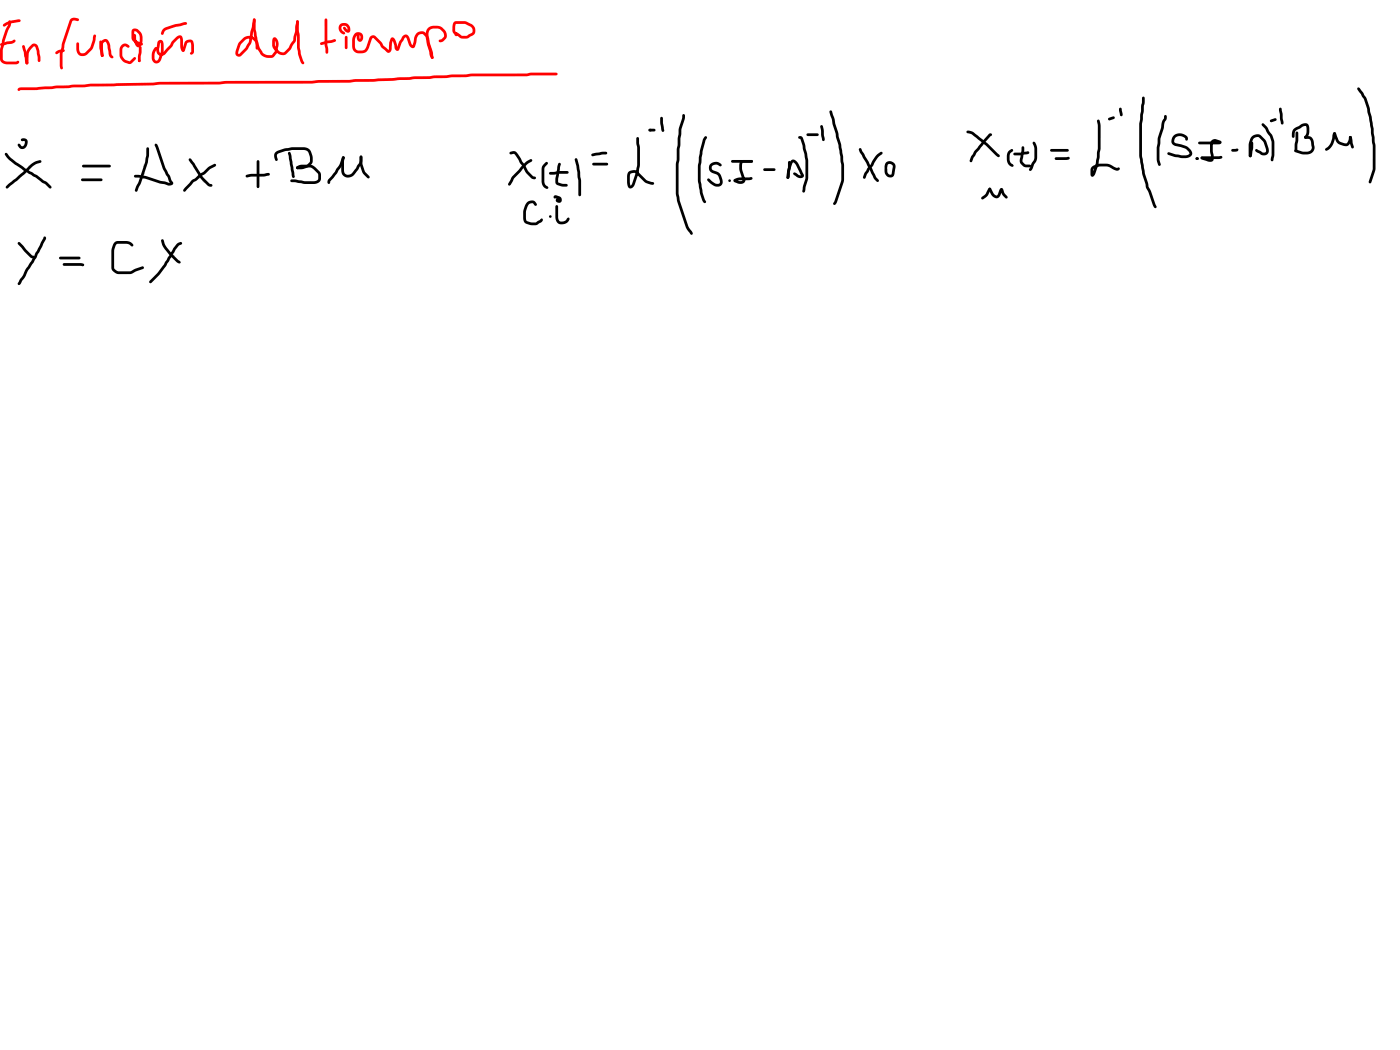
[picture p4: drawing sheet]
<svg xmlns="http://www.w3.org/2000/svg" width="346mm" height="259mm" viewBox="0 0 346 259" stroke-linecap="round" stroke-linejoin="round" font-family="sans-serif">
<g fill="#f00">
<path d="M2.1 5.1h.5l.1 .2-.1 1.1a20.1 20.1 0 0 0-1.9 5.8v2.4a.89 .89 0 0 0 1.1 .6h2.1l.5-.2a.45 .45 0 0 1 .3 .5 .45 .45 0 0 1-.5 .3l-2.5 .1a1.5 1.5 0 0 1-1.7-1.4v-2.3l.3-1a15.7 15.7 0 0 1 1.7-5z"/>
<path d="M.1 10.8l1.4-.5 1.3-.2 .7-.3 .3 .1a.9 .9 0 0 1-.9 .9l-2.6 .6-.2-.1z"/>
<path d="M.8 6l.8-.5 1.3-.5 1.9-.2 .3 .3-.3 .3-2 .4-1.8 .8-.3-.4z"/>
<path d="M5.5 11.2h.5l.5 1.4 .5 3-.4 .3-.2-.1-.2-.5-.3-2.4-.4-1.3z"/>
<path d="M7.5 11.3l.3-.3a.98 .98 0 0 1 1.6 .4l.6 2.6-.1 1.2-.3 .1-.3-.3-.3-2.5-.3-.9-.3-.2-1.2 1.5-.2 2.7-.3 .3-.4-.3 .1-2.6 .4-.8z"/>
<path d="M17.4 4.7l.5-.3h.6l.8 .2 .2 .3-.3 .3-1-.1-.4 .3-1.8 5.4-.5 2.3 .1 3.7-.4 .3-.3-.2-.1-.6v-3.3l.5-2.4z"/>
<path d="M13.8 12.8l.7-.5 1.2-.2 .3 .4a1.19 1.19 0 0 1-1.2 .5l-.8 .4-.4-.3z"/>
<path d="M18.9 10.5l.3-.1 .3 .4v1.4a.93 .93 0 0 0 .6 1 .93 .93 0 0 0 1.1-.4l1.1-1.1 .6-1.9a1.08 1.08 0 0 1 .5-1.3l.3 .4-.2 1.3-.6 1.8-1 1.1a1.65 1.65 0 0 1-1.9 .7 1.65 1.65 0 0 1-1.1-1.6z"/>
<path d="M24.6 10.1l.3-.1 .3 .3v1.5l.4 1.9-.3 .4-.4-.4-.4-1.8z"/>
<path d="M25.1 13.4l.4 .1 .1 .2-.2 .3h-.4l-.1-.3z"/>
<path d="M25.1 10.1a1.09 1.09 0 0 1 1.2-.4 1.09 1.09 0 0 1 .8 .9l.4 2.8 .5 .7-.1 .2-.3 .1a1.59 1.59 0 0 1-.9-1.9l-.5-2a.37 .37 0 0 0-.3-.2 .37 .37 0 0 0-.4 .3l-.1 1.6 .2 1.6-.3 .3-.4-.4-.1-1.5v-1.5z"/>
<path d="M30 11.2a1.16 1.16 0 0 1 1.4-.3l.5 .3 .1 .3-.1 .2-.2 .1-.9-.4-.6 .6 .1 2.1 .6 .7 1.1 .3 1-.9h.5l.1 .2-1.3 1.4-1.4-.3a2.35 2.35 0 0 1-1.4-2.1v-1.4z"/>
<path d="M34.4 11.5h.5l.1 .2-.3 2.5a.84 .84 0 0 1-.3 1.2 .84 .84 0 0 1-.3-1.2z"/>
<path d="M32.7 7.3l.1-.1a1.95 1.95 0 0 1 2.4 2.1 1.98 1.98 0 0 1-1 2.4l-.5-.2-.4-.6-.3-1-.1-1.2 .1-.2h.5l.2 1.4 .4 1.1 .4-.8v-1.3l-.8-1.1-.5-.1v1.9l.7 .5 1.3 .6v.4l-.3 .1-1.3-.5-.9-.7-.2-.5v-1.7z"/>
<path d="M39.1 10.1a.82 .82 0 0 1 1-.1 .82 .82 0 0 1 .3 1 5.2 5.2 0 0 1-1.4 4.6 1.21 1.21 0 0 1-1.5-1.3l.2-1.6 .5-1 .3-.1 .3 .3-.6 1.3v1.2l.3 .5h.4a6.3 6.3 0 0 0 .8-3.9l-.1-.5-.3 1.6a.66 .66 0 0 0 .2 .9 .66 .66 0 0 0 .9-.2l1.6-1.7a4.5 4.5 0 0 1 2.4-2.4l.5 .2 .3 .8v1.8l.2 .7-.4 .1 .6-1.8a1.25 1.25 0 0 1 2.2-.1l.1 2.3-.2 .6-.5 .2-.3-.3 .3-.5v-1.6l-.2-.7-.8 .3-.5 1.8a.5 .5 0 0 1-.6 .3 .5 .5 0 0 1-.4-.5l-.3-2.9-1.4 1.2-.5 1-1.5 1.6a1.37 1.37 0 0 1-1.9 .4 1.37 1.37 0 0 1-.5-1.8l.3-1.4z"/>
<path d="M40.3 7.1a18.8 18.8 0 0 1 5.2-1.6h.6v.5l-2.8 .7-2.2 .7-1 1.2-.3-.1v-.3z"/>
<path d="M62.5 4.6h.5l.1 .6-1 5.3-1 1.7-1.3 1.3a.97 .97 0 0 1-1.3 .3 .97 .97 0 0 1-.3-1.3 4.1 4.1 0 0 1 3.4-3.6 2.46 2.46 0 0 1 2.2 1.7v1.3l-.3 .4-.4-.4-.1-1.5a1.75 1.75 0 0 0-1.9-.8l-.3 .1a4.1 4.1 0 0 0-2 3.3l.1 .3 .3-.1 1.4-1.4 .8-1.3z"/>
<path d="M62.5 4.6h.5l.1 .3v2.3l.2 1a9.2 9.2 0 0 0 1.1 3.9l.4 .6a1.62 1.62 0 0 0 1.6 .9l.8-.1 .6-.8 .1-.9a1.73 1.73 0 0 0-.2-1.9l.3-.1-.1 1.6a2.33 2.33 0 0 0 2.1 1.5l1.3-1.1 1.1-1.8 .5-2.2 .2-2.5 .4-.3a1.11 1.11 0 0 1 .1 1.5l-.1 1.4-.4 2.2-.5 .7a5.7 5.7 0 0 1-2.4 2.8 3 3 0 0 1-3-2.5v-.9a.73 .73 0 0 1 .5-1 .73 .73 0 0 1 .9 .8l.2 .9-.3 1.8-.7 1.2a2.54 2.54 0 0 1-3.6-.8 12 12 0 0 1-1.7-5.6z"/>
<path d="M73.2 5.1l.3-.1 .3 .3 .2 6.4 .3 1.7 .9 2.2-.4 .3-.6-.7-.8-3.2-.1-3.2-.2-1.2z"/>
<path d="M80.3 4.6l.2-.1 .3 .4v6.1l.3 1.9-.4 .4-.3-.4-.2-1.9z"/>
<path d="M79.1 10.6l1.4-.5 2.1-.4 .4 .3-.2 .3-.7 .2-2.7 .6-.3-.1z"/>
<path d="M85.2 9l.3-.1 .3 .3v2.6l-.3 .3-.4-.3z"/>
<path d="M84 6a1.52 1.52 0 0 1 2 0 1.52 1.52 0 0 1 .2 2l-.8-.1-.7-1 .3-.3 1 .8-.2 .1v-.6a.88 .88 0 0 0-1.3-.4l-.2 .3a1 1 0 0 0 .7 1.1l.3 .3-.1 .2-.4 .1a1.56 1.56 0 0 1-.8-2.5z"/>
<path d="M87.6 8.3a1.22 1.22 0 0 1 1.9 .2 1.22 1.22 0 0 1-.7 1.8l-.5-.3-.2-.7 .1-.8h.5l.2 1.2 .1-.7-.3-.3a.83 .83 0 0 0-1 .9l.1 2.5 .6 .4h1.1a1.21 1.21 0 0 0 1-1.2l.7-1.9a1 1 0 0 1 .8-.7 1 1 0 0 1 1 .5l1.2 1.2 .5 .9 1.2 1.1 .3-2.3a.73 .73 0 0 1 .7-.9 .73 .73 0 0 1 .8 .8l.5 1.9h-.2a4.1 4.1 0 0 1 1-2.3l.3-.5a.97 .97 0 0 1 1-.6 .97 .97 0 0 1 .8 .9l.5 1.4 .4 .4-.2 .1 .5-2a1.79 1.79 0 0 1 2.7-1.3l.9 1.1 1.1 4.6a.39 .39 0 0 1 0 .6 .39 .39 0 0 1-.6-.1l-1.2-4.8-.9-1a1.18 1.18 0 0 0-1.4 1l-.1 1.2a1.41 1.41 0 0 1-.7 1.3l-.5-.1-.5-.5-.9-2.1-.3 .2-.4 .7a3.6 3.6 0 0 0-.9 2.1 .72 .72 0 0 1-.9 .2 .72 .72 0 0 1-.3-.9l-.6-1.6 .3-.1-.3 .8-.1 1.4a.83 .83 0 0 1-.5 1 .83 .83 0 0 1-1.1-.5l-.9-.8-.5-.9-1.5-1.4-.4 .2-.7 2.2a1.84 1.84 0 0 1-2 1.4h-.6a1.68 1.68 0 0 1-1.5-2v-1.7z"/>
<path d="M105.6 7l.9-.6h1.7l.9 .3 .7 .7a1.73 1.73 0 0 1 .3 2.2l-.9 .8a.48 .48 0 0 1-.6 0 .48 .48 0 0 1-.2-.5l.6-.2 .6-.6a1.06 1.06 0 0 0-.2-1.2l-.8-.7-.7-.2-1.4 .2-.6 .6-.1 1.3 .3 1.6 1 3.5-.3 .4a1.16 1.16 0 0 1-.8-1.2l-.9-4.2 .1-1.4z"/>
<path d="M112.1 5.4l.4-.2h2.3l1.4 .6a1.7 1.7 0 0 1 .6 3l-1.3 .7h-1.4l-.5-.2-1.2-1 .3-.4 1.3 .9 1.2 .1 1.5-1a1.14 1.14 0 0 0-.8-1.5l-1.1-.5h-2.2l-.2 1.7 .6 1-.4 .4-.3-.3-.6-1 .1-1.5z"/>
<path d="M4.4 21.9l.7-.3h3.9l13.3-.9 15.5-.3 1.8-.2 37.4-.2 1.8-.2 7.5-.1 1.5-.2 9.1-.2 5.5-.4 3.7-.1 5.5-.4h3.4l1.5-.2h13.5l1.2-.3h6.2l.3 .4-.3 .3h-6.2l-1.2 .2-13.5 .1-1.4 .2h-3.5l-5.5 .4h-3.7l-5.5 .5-9.1 .2-1.5 .2h-7.5l-1.8 .2-37.4 .3-1.8 .2-15.4 .2-13.4 .9-3.9 .1-.4 .2-.4-.4z"/>
<circle cx="6.7" cy="15.6" r=".34"/>
<circle cx="34.4" cy="15" r=".34"/>
</g>
<g fill="#000">
<path d="M1.3 37.8l.5 .1 1 1.2 3.4 2.5 3 1.7 1.5 1.2 .9 .5 1 1v.5h-.4l-1-1-.8-.4-1.6-1.2-3-1.8-2.1-1.5-2-1.6-.5-.7zM5.2 34.3a1.08 1.08 0 0 1 1.5 .2 1.08 1.08 0 0 1-.1 1.4 1.13 1.13 0 0 1-.8 .9 1.13 1.13 0 0 1-1.1-.4l-.4-.6 .4-.4 .8 .7a.9 .9 0 0 0 .7-1.1l-1-.2zM36.2 36.5h.5l.1 .2v1.6l-.3 1.8-.6 1.9a11.9 11.9 0 0 1-1.5 4l-.6 1.3h-.4l-.1-.4 .5-1.2a11.1 11.1 0 0 0 1.4-3.9l.7-1.8zM38.3 35.5l.2-.1 .3 .2 .2 .5 1.8 5.3 1.2 2 .3 1.1a.73 .73 0 0 1 .4 1 .73 .73 0 0 1-.9 .3l-2.3-.5-3.6-1.2-2.5-.2-.3-.4 .3-.3 2.4 .2 3.9 1.3 2 .5 .5-.1v.3l-2-3.8-2-5.7zM46.7 39.2h.5l2.9 4.5 1.7 1.7a.52 .52 0 0 1 .6 .6l-.5 .1-.5-.2-1.7-1.6-3.1-4.7zM63.5 39.6h.5l.1 .3v6.2l-.4 .4-.3-.4zM68 37.6a12.1 12.1 0 0 1 8.1-.9 3.2 3.2 0 0 1 .7 4 3.9 3.9 0 0 1-3.5 1.1l-.2-.4 .1-.2 .3-.1a2.81 2.81 0 0 0 3-1.2 2.56 2.56 0 0 0-1-2.8l-.5-.1a11.1 11.1 0 0 0-6.5 1.1l.1 1.3-.3 .4-.4-.3-.2-.8v-.7zM71.2 37.6l.2-.1a1.93 1.93 0 0 1 .6 1.6l.7 3.5v1.3a.65 .65 0 0 1-.7-.3 .65 .65 0 0 1 0-.7l-.9-5zM84.5 38.7h.6l-.1 .5-.5-.1zM84.6 38.7h.4l.1 .2-.1 3.3a1.15 1.15 0 0 0 1 1 1.15 1.15 0 0 0 1.2-.8l1.5-2.2 .2-1.7h.5l.1 1.1-.2 .9-1.6 2.3a1.83 1.83 0 0 1-2.1 1 1.83 1.83 0 0 1-1.3-2v-2zM88.9 38.5l.2-.1 .4 .3a6.1 6.1 0 0 0 .6 3.6l1.1 1.2v.5h-.5l-1.3-1.6a6 6 0 0 1-.5-3.9zM125.9 37.6l.9-.3 .7 .3 2.4 3.7a4.9 4.9 0 0 0 1.7 2.2l.1 .1a.52 .52 0 0 1 .6 .6l-.6 .1-.6-.4a5.5 5.5 0 0 1-1.8-2.3l-2.1-3.4-.3-.2h-1z"/>
<path d="M129.4 40.4l.7-.6 .9-.5 .4 .1 .1 .2-.2 .3a11.9 11.9 0 0 0-3.3 3.1 5.8 5.8 0 0 0-1.9 2.6l-.3 .3-.3-.1v-.5a7.1 7.1 0 0 1 2.4-3.2zM142 39.2l.3-.1 .3 .2 .7 3.1 .2 2.3v3.4l-.3 .4-.4-.4v-3.5l-.5-3.6-.4-1.5zM146.1 38l2.8-.5h.7l.4 .3-.4 .3-3.3 .5-.2-.1zM157.2 33.9l.3-.1 .3 .4 .2 2.3v4.2a15.3 15.3 0 0 1-1.5 5.3 .83 .83 0 0 1-1 .5 .83 .83 0 0 1-.6-.9 4.2 4.2 0 0 1 .3-3.2 1.98 1.98 0 0 1 2.2-.1l2.2 2.2 1.9 .6v.4l-.7 .1-1.4-.5-2.6-2.4a.84 .84 0 0 0-1.3 .8l.2 2.4 .4-.5a15 15 0 0 0 1.2-4.7zM163.1 28.9l.3-.1 .3 .4 .2 3.3a.63 .63 0 0 1-.6-.3 .63 .63 0 0 1 0-.7l-.3-1.2zM168.6 28.3h.5l.1 .7a12.2 12.2 0 0 0-1 4.3l-.6 7.4v7.2l.3 1.7 2.1 6.3 1.1 1.7-.1 .3-.3 .1-.3-.2-1.1-1.7-2.1-6.3-.3-1.7v-7.4l.2-1.3 .2-5.1a14.8 14.8 0 0 1 1.1-4.9zM174 33.8l.3-.2 .3 .3-.4 .9-1 4.1-.2 2.1v3.4l.5 3.3 .9 2.1-.4 .4-.5-.6-.6-1.7-.6-3.5v-3.4l.3-2.2 .9-4.2zM180.6 39.6l5-.1 .4 .3-.4 .4h-4.7l-.4-.4zM197.2 33.7a.78 .78 0 0 1 1.2 .6l.5 2.4a16 16 0 0 1 .7 5.4l-.1 2.1-.6 2.1a1.08 1.08 0 0 1-.5 1.3l-.3-.4 .8-3.1v-2a20.7 20.7 0 0 0-.7-6l-.6-1.8-.4-.1zM199.2 33l2.7-.1 .3 .4-.3 .3h-2.4l-.4-.3zM202.6 31l.3-.1 .3 .2 .3 2.4a.9 .9 0 0 1-.2 1.4l-.3-.4-.2-.9zM204.9 27.3l.2-.1 .4 .3 1.5 5.2 .7 2.9 .7 5.2v4.1l-1.7 5-.6 .7-.4-.3 2-5.7 .1-3.8-.8-5-2.2-8.1z"/>
<path d="M212.2 36.7l.2-.1 .3 .2 3.6 6.9 .7 .7v.5h-.5l-.8-.9-1.8-3.8-1.6-2.6-.2-.6zM216.5 38.2l1.1-.7 .4 .3-1.4 1.4-1.1 1.8-.8 .9-1.1 2.2h-.4l-.1-.3 .4-1.1zM238.7 32.3h.7l1 .4 3.4 2.7 2.5 2.5a.66 .66 0 0 1 .5 .8 .75 .75 0 0 1-.9-.3l-2.5-2.5-3.4-2.7-1.3-.4zM244.2 33.1a.42 .42 0 0 1 .5-.1 .42 .42 0 0 1 .2 .5l-.4 .1-3.3 4.1-1.2 2.3h-.5l-.1-.3 .3-.9 .8-1.4zM249.1 37.3l.6-.5 .4 .1v.5l-.7 .6a2.8 2.8 0 0 0 .2 2.3l.7 .6-.1 .2-.3 .1a2.38 2.38 0 0 1-1.2-3zM250.3 37.8l3.5-.4 .4 .3a1.37 1.37 0 0 1-1.4 .5l-2.2 .2-.3-.1zM252.4 36.2h.4l.1 .2-.4 3.6 .6 .6h1.2l.3 .4-.3 .3h-1.1l-1-.7a1.56 1.56 0 0 1-.2-1.9zM255.1 35.1l.2-.1 .3 .2a7.3 7.3 0 0 1 .2 4.8l-.4 .6-.6 1.3-.4 .3-.2-.1v-.4l1.2-2.7v-2.4l-.4-1.2zM259.4 36.9l4.2-.1 .4 .3-.4 .4h-4l-.3-.4zM260.5 38.9l3.6-.1a.57 .57 0 0 1-.2 .6 .57 .57 0 0 1-.6 .1h-2.5l-.3-.1zM271 29.6l.2-.1 .4 .3 .2 1.2v5.6l-.3 2.6a11.5 11.5 0 0 1-1.5 4.4 .49 .49 0 0 1-.5-.1 .49 .49 0 0 1-.2-.5v-1a1.39 1.39 0 0 1 1.3-1.3l1-.3h1.9l2.3 1.1 .4-.2a.44 .44 0 0 1 .2 .6 .44 .44 0 0 1-.5 .3l-.8-.2-1.5-.8-2-.1-1.5 .6-.1 1.4-.4-.1 1-2.6 .5-3.7zM273.7 29.2l1.2-.5 .4 .4-.2 .3-1.1 .3-.3-.1z"/>
<path d="M276.4 26.7l.3-.1 .3 .3 .2 1.5-.3 .3-.3-.3-.3-1.2zM282.1 23.9h.5l.1 1.4-.7 5.3v8l.7 4.2 .9 3.2 .6 1.2 1.4 3.9-.3 .3-.5-.5-1.2-3.5-.6-1.1-.9-3.4-.8-4.2v-8.1zM287.6 28.5h.4l.1 .7-.5 1.1-.5 2.2a4.8 4.8 0 0 0-.6 2.7l-.2 2.6a4.9 4.9 0 0 0 .3 2.7v.4l-.3 .1-.3-.3a6.1 6.1 0 0 1-.4-3.3l.3-2.2a6.8 6.8 0 0 1 .8-3.5l.2-1.6 .5-.9zM289.9 33.4a2.29 2.29 0 0 1 3.5 .8l-.1 .4-.3 .1-.2-.1-.2-.5a1.47 1.47 0 0 0-1.7-.5 1.47 1.47 0 0 0-.9 1.5l.4 .3 1.3 .3a2.87 2.87 0 0 1 2.7 2.5l-.4 .4-.5 .3-1.6 .1-1.9-.3-1.5-.5-.3-.3 .4-.3 3.1 .7h1.6a.47 .47 0 0 0 .4-.4 .47 .47 0 0 0-.2-.5l-.8-.7-2.2-.6a1.39 1.39 0 0 1-1.2-.9 1.39 1.39 0 0 1 .4-1.5zM296 35.1l5.1-.2v.5l-1.2-.4a.62 .62 0 0 0-.4 .9l.2 2.5a1.26 1.26 0 0 1-.3 1.5h-1.1l-1.6-.5-.2-.3 .3-.4 .3 .2-.1-.2 2 .6v-.7a8.2 8.2 0 0 1-.1-3.5 1.13 1.13 0 0 1 1.5-.7l.8 .3a.51 .51 0 0 1 .4 .6 .51 .51 0 0 1-.7 .3h-4.7l-.2-.1zM296.6 38.7l4.9-.2 .4 .3-.3 .4-.6 .1h-4l.1-.1-.3 .1-.3-.3zM304.1 36.9l1.4-.2 .3 .3-.3 .4-1.1 .1-.3-.1zM309.2 33.6a1.68 1.68 0 0 1 2.5 .2 5.1 5.1 0 0 1 1.6 3.9 1.46 1.46 0 0 1-2.5 .1l-.6-.3-.3-.4 .4-.3 .8 .4a1.2 1.2 0 0 0 1.4 .4l.2-.3a4.6 4.6 0 0 0-1.8-3.4h-.1a1.27 1.27 0 0 0-1.4 .7l-.4 1.1 .1 2.8-.4 .3-.3-.4v-2.8l.3-1.3zM308.9 35.1h.5l.1 .2v1.2l-.4 1.9-.4 .4-.3-.3zM311.6 30.5h.5l.7 .8 1.3 2 .5 1.4 .1 .9a9.1 9.1 0 0 1-.2 3.7l-.1 .5h-.3a.93 .93 0 0 1-.1-1.4v-3.5l-.5-1.2-1.1-1.9-.8-.8zM313.6 29.7l1.3-.5 .4 .3-.3 .3-1 .4-.3-.1zM315.9 26.7l.3-.1 .3 .3 .3 2.5a.9 .9 0 0 1-.2 1.4l-.3-.4-.2-.9-.3-2.3z"/>
<path d="M319.5 31.8l1.8-1.1a1.16 1.16 0 0 1 1.2-.3 1.16 1.16 0 0 1 .8 .9 2.97 2.97 0 0 1-.6 2.8l-.3 .2-.4-.4 .6-1v-1.3a.44 .44 0 0 0-.2-.5 .44 .44 0 0 0-.6 .1l-1.1 .7a1.13 1.13 0 0 0-1 1.2l-.1 .9h-.5v-1.3zM320 32.6h.5l.1 .2-.2 4.4-.4 .4-.3-.4zM322.1 33.7l.8-.1a1.47 1.47 0 0 1 1.6 1.7v.5a1.73 1.73 0 0 1-1.7 2.3 5.4 5.4 0 0 1-3-.5l-.2-.4 .1-.2 .3-.1a4.8 4.8 0 0 0 2.8 .6 1.04 1.04 0 0 0 1.1-1.4l-.1-.8a.82 .82 0 0 0-.9-1l-.7-.1-.2-.3zM322.1 33.7l.3-.1 .3 .2-.1 .4-.2 .1-.3-.2zM329.3 32.8h.5v.4a4.3 4.3 0 0 1-2.3 4l-.3-.3 .7-.7a5.7 5.7 0 0 0 1.3-3.3zM329.3 32.8h.6l.8 2 1.3 .6 .7-.1 .5-1.6 .3-.1 .2 .1v.4l.1-.1a1.76 1.76 0 0 1-1.4 2.1 2.66 2.66 0 0 1-2.9-2.1l-.3-1zM333.2 33.7l.3-.1a2.18 2.18 0 0 1 .6 1.8l.2 .9-.3 .4-.3-.3-.3-.8zM335.2 21.7h.6l1.3 2a23.3 23.3 0 0 1 1.9 6.9l.7 5.3v3.5a9.7 9.7 0 0 1-1.1 5.7l-.3 .2-.2-.1-.1-.3a11 11 0 0 0 1-6.6v-2.4l-.5-4.1-.9-4.9-.8-2.4-1.6-2.4zM4.4 59.8h.5l3.1 3.3a.52 .52 0 0 1 .6 .6l-.6 .1-.6-.3-3-3.2zM1.5 46l6.4-5.6 1.1-.6 .9-.3 .2 .1 .1 .5-1.3 .4-.8 .6-2.1 2-4 3.4h-.5zM10.8 58.5a.46 .46 0 0 1 .5 .2 .46 .46 0 0 1-.1 .6l-2.2 4.4-3.6 5.8a.91 .91 0 0 1-1 .8l-.1-.2 .5-.9 3.6-5.9zM20.1 44.2l4.9-.1 .3 .3-.3 .3h-4.7l-.2-.1z"/>
<path d="M20.3 40.8l6.7-.1 .4 .3-.4 .4h-6.4l-.3-.1zM39.9 59.2l.4-.1 .5 1.3 .5 .8 1 1.3 2.1 1.9 .2 .3-.1 .3-.3 .1a6 6 0 0 1-2.3-2.1l-1.8-2.3-.3-1.2zM47.3 44.6l.9-.6 1.1-1.1 .9-.4 1.4-1.4 1.4-.6h.3l.1 .3-.2 .3-1.3 .7-1.3 1.2-1 .5-1 1.1-.8 .4-1.6 1.8a.66 .66 0 0 1-.9 .5 .75 .75 0 0 1 .4-1zM60.7 43.3l1.3-.4h3.2a.93 .93 0 0 1 1.5 .1l-.4 .4-1 .2h-3.1l-1.2 .2-.3-.1zM73.2 41.1l1.1-.4h2.3a4 4 0 0 1 2.5 1.8l.2 1.6a1.51 1.51 0 0 1-1.8 1.3h-2.5l-3-.4-.3-.4 .3-.3h.8l2.5 .5h2.2a.88 .88 0 0 0 1.1-.7l-.1-1.2-1.5-1.4-2.6-.1-.7 .2 .1-.1-.4 .3-.3-.4zM73.2 41.2h.5v.5h-.5zM84.5 38.8l.3-.2 .3 .3-.6 2-1.3 2-1.6 1.8-.2 .6-.2 .1a.84 .84 0 0 1 .1-1.4l1.4-1.5 1-1.7zM130.1 50a1.54 1.54 0 0 1 2.2-.1l.3 .6-.3 .4-.8-.7a1.22 1.22 0 0 0-1.3 1.1l-.3 1.2v1.4l.2 .7 1.1 .3h1l1.5-1 .4 .4-.4 .6-1.2 .7h-1.2l-.9-.2a1.42 1.42 0 0 1-1.2-1.7 5.3 5.3 0 0 1 .9-3.7zM134.7 40.1l.3-.1 .3 .3-.9 1.3v3.2a1.17 1.17 0 0 0 .8 1.2l.2 .3-.1 .3-.3 .1-.5-.3-.5-.6-.3-.8 .1-3.6 .2-.5zM135.7 42.6l2.2-.4h2.2l.3 .4-.3 .3-4.2 .2-.2-.1zM137.2 50.7l.3-.1 .3 .4v2.7a1.1 1.1 0 0 0 1 1.1 1.1 1.1 0 0 0 1.2-.9l.3-.2 .3 .1v.4a1.78 1.78 0 0 1-1.9 1.3 1.78 1.78 0 0 1-1.6-1.8zM136.8 48.4l.4-.2 1 .3a.8 .8 0 0 1 .6 .8 .8 .8 0 0 1-.8 .8 .8 .8 0 0 1-.7-.8l.4-.5 .4 .4-.2 .3v-.2l.2 .1-.1-.2-.8-.3 .2-.2-.4 .3-.2-.1z"/>
<path d="M138 40.3h.4l.1 .2-.7 3.6v.9l.9 .4 1.4 .1v.5a3.7 3.7 0 0 1-2.6-.3l-.3-.5-.1-1.1 .5-3zM146.3 40.3l3.6-.1 .3 .3-.3 .4h-3.3l-.3-.1zM175.4 40.5a1.98 1.98 0 0 1 2.3-.3l.4 .3v.5l-.2 .1-.6-.3a.95 .95 0 0 0-1.1-.1 .95 .95 0 0 0-.4 1.1l.2 .2a2.76 2.76 0 0 1 2.4 3.2 1.11 1.11 0 0 1-1.1 .9 2.48 2.48 0 0 1-2-.9l-.7-.8 .3-.4 1.8 1.4h.7l.3-.2 .1-.6-.4-1.1-.3-.4-.7-.2a1.44 1.44 0 0 1-1-2.4zM182.9 39.7l.5-.2h2.2l.4 .3-.4 .4-2.3 .1v1.5l.7 2.2a1.15 1.15 0 0 1-.5 1.3 1.15 1.15 0 0 1-1.3 0l-.7-.3a.44 .44 0 0 1-.4-.3 .44 .44 0 0 1 .3-.5l1.2-.4 2.9-.1 .3 .3-.2 .4-.4 .1h-2.6l-.9 .3v-.4l.9 .3 .7-.1-.2-1a5 5 0 0 1-.4-3.6zM188.6 41.7l2.6-.1 .3 .3-.3 .3h-2.4l-.2-.1zM195.4 39.6a1.18 1.18 0 0 1 1.7 .8l.9 1.8a1.59 1.59 0 0 1 .5 1.4 1.58 1.58 0 0 1-2.3-.3l-.4-.4 .1-.2h.7a1.23 1.23 0 0 0 1.3 .6l-1.4-2.6-.6-.6-.8 1.8-.3 2.2-.2 .1-.4-.2 .2-2.1 .6-1.7zM194.7 39.8h.5l.1 .3v1.4l-.3 2.2-.4 .5-.4-.4 .3-.3-.2 .1zM218.8 40.1a1.43 1.43 0 0 1 1.6-.1 1.43 1.43 0 0 1 .7 1.4l-.2 1.2a1.22 1.22 0 0 1-1.2 1.2 1.22 1.22 0 0 1-1.2-1.2l-.1-.9 .4-.4 .3 .4 .1 .9 .5 .5a.42 .42 0 0 0 .5 0 .42 .42 0 0 0 0-.6l.3-1.2a.71 .71 0 0 0-.5-.7 .71 .71 0 0 0-.8 .1l-.2 .9a.58 .58 0 0 1-.6-.4 .58 .58 0 0 1 .2-.7zM244.1 46.5l.3-.2 .4 .4-.8 1.5-1.2 1h-.4v-.5l.9-.8zM244.2 46.4l.2-.1 .3 .2 .7 1.2 .4 .5a.42 .42 0 0 0 .5 0 .42 .42 0 0 0 .2-.4l.3-.8a.51 .51 0 0 1 .5-.6 .51 .51 0 0 1 .5 .5l.3 .8 .7 .8v.4h-.5l-.8-.8-.4-1.1h.4l-.3 .7a1.27 1.27 0 0 1-1.1 1.3 1.27 1.27 0 0 1-1.4-1l-.6-1.3zM14.7 63.5l4.9-.1 .3 .3-.3 .4h-4.7l-.2-.1zM15.6 65.1l4.3-.1a.57 .57 0 0 1 .6 .1 .57 .57 0 0 1 .2 .6l-4.9-.1-.3-.3z"/>
<path d="M28.3 59.8l.7-.3 2.7 .1a1.77 1.77 0 0 1 1.3 .9l-.4 .4-1.2-.7h-2.4l-.4 .3-.2 .5a18.1 18.1 0 0 0-.2 5.3l1 .7h2.9l3-1.2 .4 .1 .1 .2-.3 .3-2.9 1.2-2.9 .1a2.07 2.07 0 0 1-2-1.5v-4.5l.4-1.3zM43.6 60.2l1-.5 .4 .4-.2 .3-.6 .3-.8 .9-2.7 4.5a15.5 15.5 0 0 1-3.5 3.9l-.3-.1v-.5l1.9-1.9 1.6-2.1 2.4-4.1z"/>
<circle cx="308.7" cy="38.5" r=".34"/>
<circle cx="329.6" cy="33" r=".35"/>
<circle cx="333.5" cy="33.9" r=".34"/>
</g>
<g fill="#000">
<path d="M160.4 31.8l.5 .1v.5l-.5 .1z" fill-rule="evenodd"/>
<path d="M160.4 31.9l1.2-.1 .3 .3-.3 .4h-1l-.3-.4z" fill-rule="evenodd"/>
<path d="M295.5 38.8l.4 .1 .1 .3-.4 .3z" fill-rule="evenodd"/>
<circle cx="160.4" cy="32.1" r=".34"/>
<circle cx="295.5" cy="39.2" r=".34"/>
<circle cx="295.7" cy="39.2" r=".35"/>
<circle cx="135.9" cy="53.5" r=".34"/>
<circle cx="180.2" cy="44.6" r=".34"/>
</g>
</svg>
